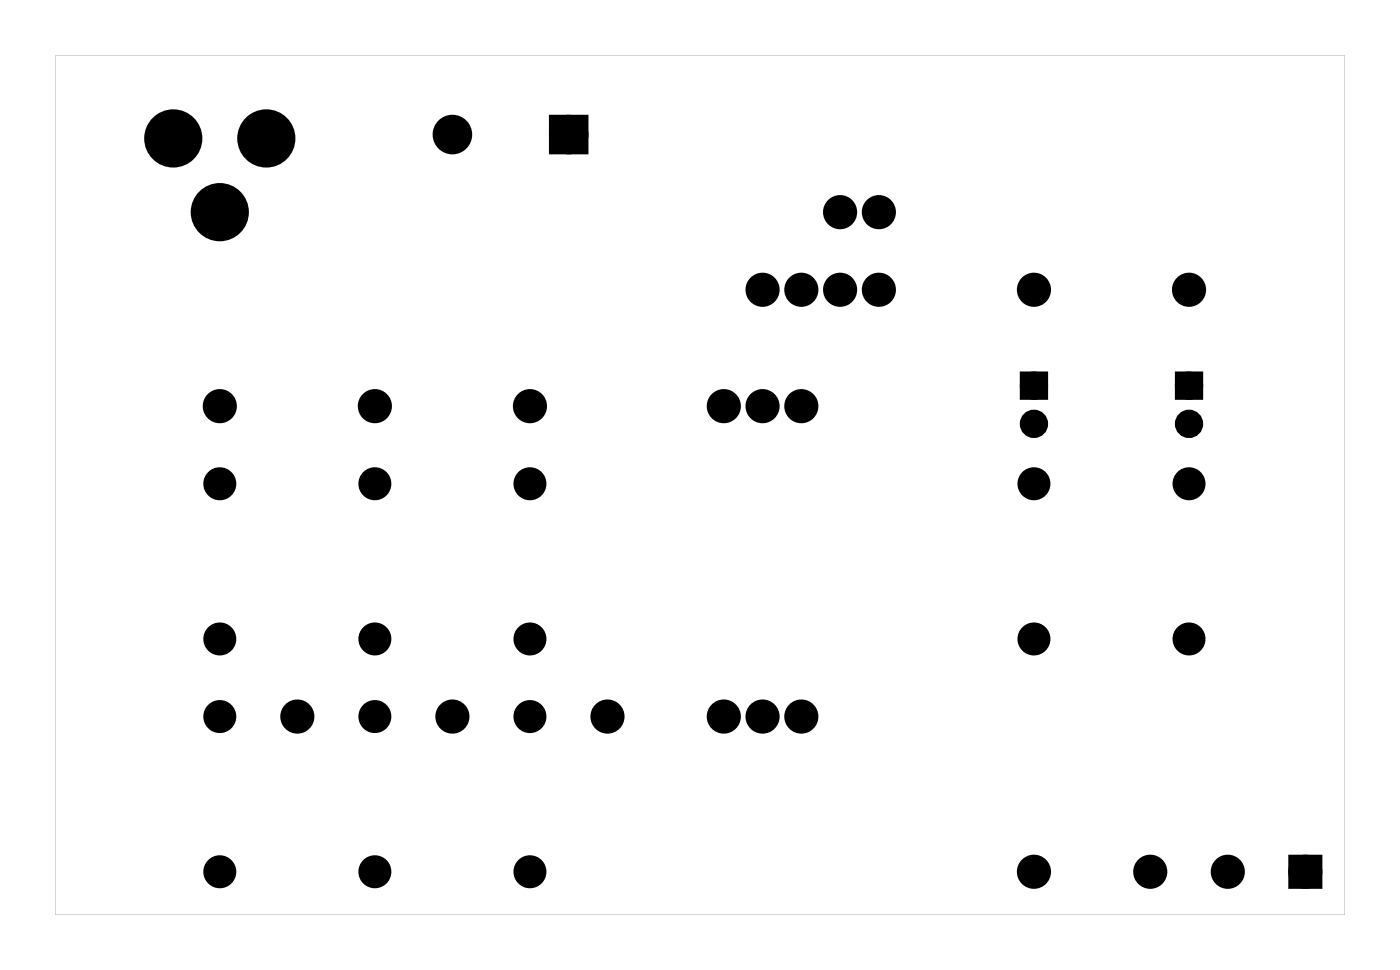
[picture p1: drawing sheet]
<svg xmlns="http://www.w3.org/2000/svg" width="92mm" height="63mm" viewBox="0 0 92 63" stroke-linecap="round" stroke-linejoin="round" font-family="sans-serif">
<g fill="#000">
<path d="M36.3 7.9h1.9v1.8h-1.9zM67.1 24.6h1.2v1.2h-1.2zM77.3 24.6h1.2v1.2h-1.2zM84.8 56.3h1.5v1.5h-1.5z"/>
<path d="M3.6 3.6h84.5v56.3h-84.5zM3.6 3.6v56.3h84.5v-56.3z"/>
</g>
<g fill="#000">
<circle cx="11.4" cy="9.1" r="1.52"/>
<circle cx="14.4" cy="13.9" r="1.52"/>
<circle cx="17.4" cy="9.1" r="1.52"/>
<circle cx="29.6" cy="8.8" r=".91"/>
<circle cx="37.3" cy="8.8" r=".91"/>
<circle cx="50" cy="19" r=".74"/>
<circle cx="52.5" cy="19" r=".74"/>
<circle cx="55" cy="13.9" r=".74"/>
<circle cx="55" cy="19" r=".74"/>
<circle cx="57.6" cy="13.9" r=".74"/>
<circle cx="57.6" cy="19" r=".74"/>
<circle cx="67.7" cy="19" r=".74"/>
<circle cx="77.9" cy="19" r=".74"/>
<circle cx="14.4" cy="26.6" r=".74"/>
<circle cx="14.4" cy="31.7" r=".7"/>
<circle cx="24.6" cy="26.6" r=".74"/>
<circle cx="24.6" cy="31.7" r=".7"/>
<circle cx="34.7" cy="26.6" r=".74"/>
<circle cx="34.7" cy="31.7" r=".7"/>
<circle cx="47.4" cy="26.6" r=".74"/>
<circle cx="50" cy="26.6" r=".74"/>
<circle cx="52.5" cy="26.6" r=".74"/>
<circle cx="67.7" cy="31.7" r=".7"/>
<circle cx="67.7" cy="25.2" r=".6"/>
<circle cx="67.7" cy="27.7" r=".6"/>
<circle cx="77.9" cy="31.7" r=".7"/>
<circle cx="77.9" cy="25.2" r=".6"/>
<circle cx="77.9" cy="27.7" r=".6"/>
<circle cx="14.4" cy="57.1" r=".7"/>
<circle cx="14.4" cy="46.9" r=".7"/>
<circle cx="14.4" cy="41.8" r=".7"/>
<circle cx="19.5" cy="46.9" r=".74"/>
<circle cx="24.6" cy="57.1" r=".7"/>
<circle cx="24.6" cy="46.9" r=".7"/>
<circle cx="24.6" cy="41.8" r=".7"/>
<circle cx="29.6" cy="46.9" r=".74"/>
<circle cx="34.7" cy="57.1" r=".7"/>
<circle cx="34.7" cy="46.9" r=".7"/>
<circle cx="34.7" cy="41.8" r=".7"/>
<circle cx="39.8" cy="46.9" r=".74"/>
<circle cx="47.4" cy="46.9" r=".74"/>
<circle cx="50" cy="46.9" r=".74"/>
<circle cx="52.5" cy="46.9" r=".74"/>
<circle cx="67.7" cy="57.1" r=".74"/>
<circle cx="67.7" cy="41.8" r=".7"/>
<circle cx="75.4" cy="57.1" r=".74"/>
<circle cx="77.9" cy="41.8" r=".7"/>
<circle cx="80.4" cy="57.1" r=".74"/>
<circle cx="85.5" cy="57.1" r=".74"/>
</g>
<g fill="none" stroke="#000" stroke-width=".76" stroke-linecap="butt">
<path d="M36.3 7.9h1.9v1.8h-1.9zM84.8 56.3h1.5v1.5h-1.5z"/>
<circle cx="11.4" cy="9.1" r="1.52"/>
<circle cx="14.4" cy="13.9" r="1.52"/>
<circle cx="17.4" cy="9.1" r="1.52"/>
<circle cx="29.6" cy="8.8" r=".91"/>
<circle cx="37.3" cy="8.8" r=".91"/>
<circle cx="50" cy="19" r=".74"/>
<circle cx="52.5" cy="19" r=".74"/>
<circle cx="55" cy="19" r=".74"/>
<circle cx="55" cy="13.9" r=".74"/>
<circle cx="57.6" cy="13.9" r=".74"/>
<circle cx="57.6" cy="19" r=".74"/>
<circle cx="67.7" cy="19" r=".74"/>
<circle cx="77.9" cy="19" r=".74"/>
<circle cx="14.4" cy="26.6" r=".74"/>
<circle cx="14.4" cy="31.7" r=".7"/>
<circle cx="24.6" cy="26.6" r=".74"/>
<circle cx="24.6" cy="31.7" r=".7"/>
<circle cx="34.7" cy="26.6" r=".74"/>
<circle cx="34.7" cy="31.7" r=".7"/>
<circle cx="47.4" cy="26.6" r=".74"/>
<circle cx="50" cy="26.6" r=".74"/>
<circle cx="52.5" cy="26.6" r=".74"/>
<circle cx="67.7" cy="31.7" r=".7"/>
<circle cx="77.9" cy="31.7" r=".7"/>
<circle cx="14.4" cy="46.9" r=".7"/>
<circle cx="14.4" cy="41.8" r=".7"/>
<circle cx="14.4" cy="57.1" r=".7"/>
<circle cx="19.5" cy="46.9" r=".74"/>
<circle cx="24.6" cy="46.9" r=".7"/>
<circle cx="24.6" cy="57.1" r=".7"/>
<circle cx="24.6" cy="41.8" r=".7"/>
<circle cx="29.6" cy="46.9" r=".74"/>
<circle cx="34.7" cy="46.9" r=".7"/>
<circle cx="34.7" cy="57.1" r=".7"/>
<circle cx="34.7" cy="41.8" r=".7"/>
<circle cx="39.8" cy="46.9" r=".74"/>
<circle cx="47.4" cy="46.9" r=".74"/>
<circle cx="50" cy="46.9" r=".74"/>
<circle cx="52.5" cy="46.9" r=".74"/>
<circle cx="67.7" cy="57.1" r=".74"/>
<circle cx="67.7" cy="41.8" r=".7"/>
<circle cx="75.4" cy="57.1" r=".74"/>
<circle cx="77.9" cy="41.8" r=".7"/>
<circle cx="80.4" cy="57.1" r=".74"/>
<circle cx="85.5" cy="57.1" r=".74"/>
</g>
<g fill="none" stroke="#000" stroke-width=".65" stroke-linecap="butt">
<path d="M67.1 24.6h1.2v1.2h-1.2zM77.3 24.6h1.2v1.2h-1.2z"/>
<circle cx="67.7" cy="27.7" r=".6"/>
<circle cx="67.7" cy="25.2" r=".6"/>
<circle cx="77.9" cy="27.7" r=".6"/>
<circle cx="77.9" cy="25.2" r=".6"/>
</g>
</svg>
